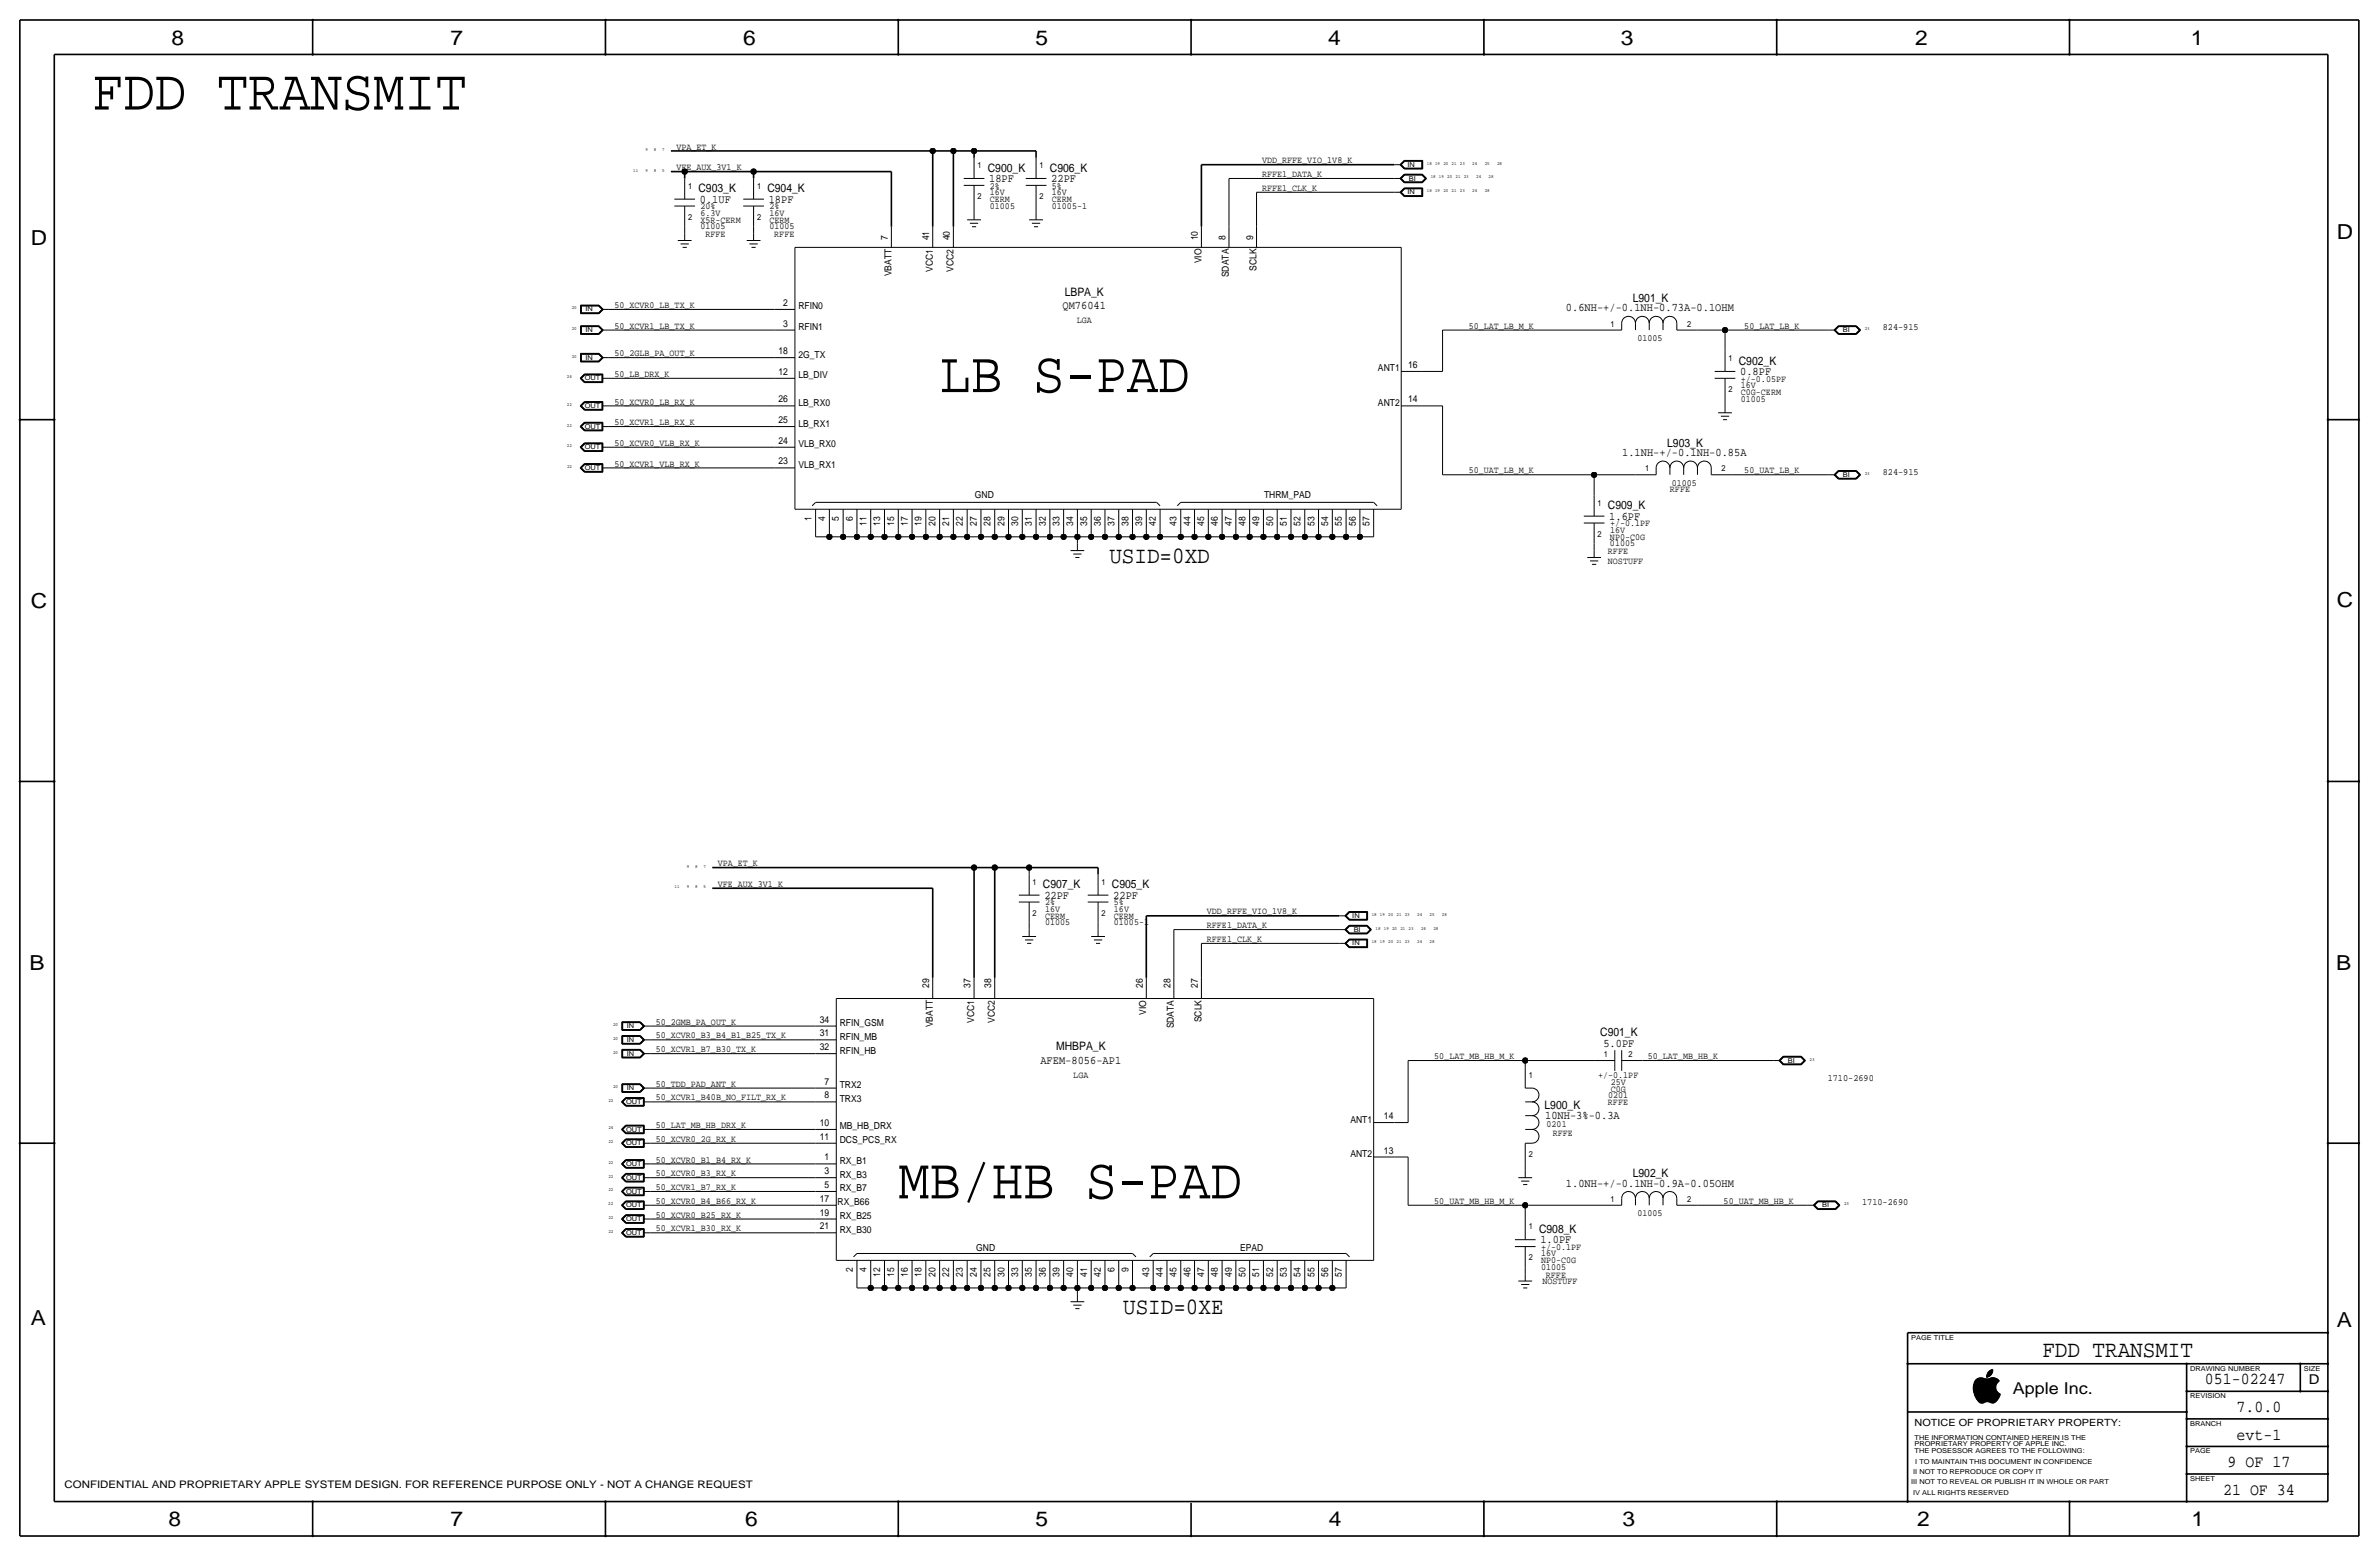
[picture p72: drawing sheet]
<svg xmlns="http://www.w3.org/2000/svg" width="877mm" height="574mm" viewBox="0 0 877 574" stroke-linecap="round" stroke-linejoin="round" font-family="sans-serif">
<defs><g id="words">
<g font-size="21.5">
<text x="34" y="40.4">FDD TRANSMIT</text>
<text x="346.4" y="144.5">LB S-PAD</text>
<text x="331.2" y="441.7">MB/HB S-PAD</text>
</g>
<g font-size="8.6">
<text x="409" y="207.4">USID=0XD</text>
<text x="414.1" y="484.2">USID=0XE</text>
<text x="753" y="500.1">FDD TRANSMIT</text>
</g>
<g font-size="7.6">
<text x="63.2" y="16.5">8</text>
<text x="166.1" y="16.5">7</text>
<text x="274" y="16.5">6</text>
<text x="381.7" y="16.5">5</text>
<text x="489.7" y="16.5">4</text>
<text x="597.6" y="16.5">3</text>
<text x="706.1" y="16.5">2</text>
<text x="807.7" y="16.5">1</text>
<text x="861.5" y="88.1">D</text>
<text x="11.4" y="90.4">D</text>
<text x="11.4" y="224.3">C</text>
<text x="861.5" y="223.8">C</text>
<text x="10.8" y="357.6">B</text>
<text x="861.3" y="357.4">B</text>
<text x="11.3" y="488.4">A</text>
<text x="861.5" y="489.2">A</text>
<text x="62.2" y="562.6">8</text>
<text x="166" y="562.6">7</text>
<text x="274.8" y="562.6">6</text>
<text x="381.7" y="562.6">5</text>
<text x="489.9" y="562.6">4</text>
<text x="598.1" y="562.6">3</text>
<text x="706.8" y="562.6">2</text>
<text x="807.9" y="562.6">1</text>
</g>
<g font-size="6.2">
<text x="812.9" y="510.3">051-02247</text>
<text x="824.6" y="520.4">7.0.0</text>
<text x="824.6" y="530.6">evt-1</text>
<text x="821.3" y="540.8">9 OF 17</text>
<text x="819.6" y="550.9">21 OF 34</text>
</g>
<text font-size="6" x="742.1" y="513.9">Apple Inc.</text>
<text font-size="5" x="851.2" y="510.3">D</text>
<g font-size="4.3">
<text x="364.2" y="63.2">C900_K</text>
<text x="387" y="63.2">C906_K</text>
<text x="257.5" y="70.9">C903_K</text>
<text x="282.9" y="70.9">C904_K</text>
<text x="364.7" y="67.1">18PF</text>
<text x="387.6" y="67.1">22PF</text>
<text x="258" y="74.7">0.1UF</text>
<text x="283.4" y="74.7">18PF</text>
<text x="392.5" y="109">LBPA_K</text>
<text x="601.9" y="111.3">L901_K</text>
<text x="391.7" y="114">QM76041</text>
<text x="577.3" y="114.8">0.6NH-+/-0.1NH-0.73A-0.1OHM</text>
<text x="641" y="134.4">C902_K</text>
<text x="641.6" y="138.2">0.8PF</text>
<text x="614.6" y="164.6">L903_K</text>
<text x="598" y="168.1">1.1NH-+/-0.1NH-0.85A</text>
<text x="592.8" y="187.7">C909_K</text>
<text x="593.3" y="191.5">1.6PF</text>
<text x="384.5" y="327.4">C907_K</text>
<text x="409.9" y="327.4">C905_K</text>
<text x="385" y="331.2">22PF</text>
<text x="410.4" y="331.2">22PF</text>
<text x="589.9" y="382">C901_K</text>
<text x="389.3" y="387.1">MHBPA_K</text>
<text x="591.1" y="385.8">5.0PF</text>
<text x="383.6" y="392.2">AFEM-8056-AP1</text>
<text x="569.4" y="408.7">L900_K</text>
<text x="569.7" y="412.5">10NH-3%-0.3A</text>
<text x="577.3" y="437.4">1.0NH-+/-0.1NH-0.9A-0.05OHM</text>
<text x="601.9" y="433.8">L902_K</text>
<text x="567.4" y="454.4">C908_K</text>
<text x="567.9" y="458.2">1.0PF</text>
</g>
<text font-size="3.8" x="23.8" y="548.4">CONFIDENTIAL AND PROPRIETARY APPLE SYSTEM DESIGN. FOR REFERENCE PURPOSE ONLY - NOT A CHANGE REQUEST</text>
<text font-size="3.7" x="705.8" y="525.5">NOTICE OF PROPRIETARY PROPERTY:</text>
<g font-size="3.5">
<text x="249.4" y="55.1">VPA_ET_K</text>
<text x="249.4" y="62.7">VFE_AUX_3V1_K</text>
<text x="465.3" y="65.3">RFFE1_DATA_K</text>
<text x="465.3" y="60.2">VDD_RFFE_VIO_1V8_K</text>
<text x="365" y="69.6">2%</text>
<text x="365" y="71.9">16V</text>
<text x="387.8" y="69.6">5%</text>
<text x="387.8" y="71.9">16V</text>
<text x="465.3" y="70.4">RFFE1_CLK_K</text>
<text x="258.3" y="77.2">20%</text>
<text x="283.7" y="77.2">2%</text>
<text x="365" y="74.4">CERM</text>
<text x="365" y="77">01005</text>
<text x="387.8" y="74.4">CERM</text>
<text x="387.8" y="77">01005-1</text>
<text x="258.3" y="82">X5R-CERM</text>
<text x="258.3" y="79.5">6.3V</text>
<text x="283.7" y="82">CERM</text>
<text x="283.7" y="79.5">16V</text>
<text x="258.3" y="84.6">01005</text>
<text x="260.1" y="87.4">RFFE</text>
<text x="283.7" y="84.6">01005</text>
<text x="285.5" y="87.4">RFFE</text>
<text x="327.4" y="88.6" transform="rotate(-90 327.4 88.6)">7</text>
<text x="342.6" y="88.6" transform="rotate(-90 342.6 88.6)">41</text>
<text x="350.2" y="88.6" transform="rotate(-90 350.2 88.6)">40</text>
<text x="441.7" y="88.6" transform="rotate(-90 441.7 88.6)">10</text>
<text x="451.8" y="88.6" transform="rotate(-90 451.8 88.6)">8</text>
<text x="462" y="88.6" transform="rotate(-90 462 88.6)">9</text>
<text x="328.6" y="101.9" transform="rotate(-90 328.6 101.9)">VBATT</text>
<text x="343.9" y="100.1" transform="rotate(-90 343.9 100.1)">VCC1</text>
<text x="351.5" y="100.1" transform="rotate(-90 351.5 100.1)">VCC2</text>
<text x="442.9" y="97.1" transform="rotate(-90 442.9 97.1)">VIO</text>
<text x="463.2" y="99.9" transform="rotate(-90 463.2 99.9)">SCLK</text>
<text x="453.1" y="102.2" transform="rotate(-90 453.1 102.2)">SDATA</text>
<text x="226.5" y="113.5">50_XCVR0_LB_TX_K</text>
<text x="288.8" y="112.8">2</text>
<text x="294.3" y="114">RFIN0</text>
<text x="397" y="119.1">LGA</text>
<text x="226.5" y="121.2">50_XCVR1_LB_TX_K</text>
<text x="288.8" y="120.4">3</text>
<text x="294.3" y="121.7">RFIN1</text>
<text x="541.5" y="121.2">50_LAT_LB_M_K</text>
<text x="603.7" y="125.7">01005</text>
<text x="643.1" y="121.2">50_LAT_LB_K</text>
<text x="694.1" y="121.6">824-915</text>
<text x="226.5" y="131.3">50_2GLB_PA_OUT_K</text>
<text x="287" y="130.6">18</text>
<text x="294.3" y="131.8">2G_TX</text>
<text x="508" y="136.9">ANT1</text>
<text x="519.1" y="135.6">16</text>
<text x="226.5" y="138.9">50_LB_DRX_K</text>
<text x="287" y="138.2">12</text>
<text x="294.3" y="139.4">LB_DIV</text>
<text x="641.8" y="140.7">+/-0.05PF</text>
<text x="641.8" y="143">16V</text>
<text x="226.5" y="149.1">50_XCVR0_LB_RX_K</text>
<text x="287" y="148.3">26</text>
<text x="294.3" y="149.6">LB_RX0</text>
<text x="508" y="149.6">ANT2</text>
<text x="519.1" y="148.3">14</text>
<text x="641.8" y="145.5">C0G-CERM</text>
<text x="641.8" y="148.1">01005</text>
<text x="287" y="156">25</text>
<text x="226.5" y="156.7">50_XCVR1_LB_RX_K</text>
<text x="294.3" y="157.2">LB_RX1</text>
<text x="226.5" y="164.3">50_XCVR0_VLB_RX_K</text>
<text x="287" y="163.6">24</text>
<text x="294.3" y="164.8">VLB_RX0</text>
<text x="226.5" y="172">50_XCVR1_VLB_RX_K</text>
<text x="287" y="171.2">23</text>
<text x="294.3" y="172.5">VLB_RX1</text>
<text x="541.5" y="174.5">50_UAT_LB_M_K</text>
<text x="616.4" y="179.1">01005</text>
<text x="643.1" y="174.5">50_UAT_LB_K</text>
<text x="694.1" y="174.9">824-915</text>
<text x="359.4" y="183.4">GND</text>
<text x="466" y="183.4">THRM_PAD</text>
<text x="615.7" y="181.4">RFFE</text>
<text x="299.1" y="192" transform="rotate(-90 299.1 192)">1</text>
<text x="304.2" y="192" transform="rotate(-90 304.2 192)">4</text>
<text x="309.3" y="192" transform="rotate(-90 309.3 192)">5</text>
<text x="314.4" y="192" transform="rotate(-90 314.4 192)">6</text>
<text x="319.5" y="193.8" transform="rotate(-90 319.5 193.8)">11</text>
<text x="324.5" y="193.8" transform="rotate(-90 324.5 193.8)">13</text>
<text x="329.6" y="193.8" transform="rotate(-90 329.6 193.8)">15</text>
<text x="334.7" y="193.8" transform="rotate(-90 334.7 193.8)">17</text>
<text x="339.8" y="193.8" transform="rotate(-90 339.8 193.8)">19</text>
<text x="344.9" y="193.8" transform="rotate(-90 344.9 193.8)">20</text>
<text x="349.9" y="193.8" transform="rotate(-90 349.9 193.8)">21</text>
<text x="355" y="193.8" transform="rotate(-90 355 193.8)">22</text>
<text x="360.1" y="193.8" transform="rotate(-90 360.1 193.8)">27</text>
<text x="365.2" y="193.8" transform="rotate(-90 365.2 193.8)">28</text>
<text x="370.3" y="193.8" transform="rotate(-90 370.3 193.8)">29</text>
<text x="375.3" y="193.8" transform="rotate(-90 375.3 193.8)">30</text>
<text x="380.4" y="193.8" transform="rotate(-90 380.4 193.8)">31</text>
<text x="385.5" y="193.8" transform="rotate(-90 385.5 193.8)">32</text>
<text x="390.6" y="193.8" transform="rotate(-90 390.6 193.8)">33</text>
<text x="395.7" y="193.8" transform="rotate(-90 395.7 193.8)">34</text>
<text x="400.8" y="193.8" transform="rotate(-90 400.8 193.8)">35</text>
<text x="405.8" y="193.8" transform="rotate(-90 405.8 193.8)">36</text>
<text x="410.9" y="193.8" transform="rotate(-90 410.9 193.8)">37</text>
<text x="416" y="193.8" transform="rotate(-90 416 193.8)">38</text>
<text x="421.1" y="193.8" transform="rotate(-90 421.1 193.8)">39</text>
<text x="426.2" y="193.8" transform="rotate(-90 426.2 193.8)">42</text>
<text x="433.8" y="193.7" transform="rotate(-90 433.8 193.7)">43</text>
<text x="438.8" y="193.7" transform="rotate(-90 438.8 193.7)">44</text>
<text x="443.9" y="193.7" transform="rotate(-90 443.9 193.7)">45</text>
<text x="449" y="193.7" transform="rotate(-90 449 193.7)">46</text>
<text x="454.1" y="193.7" transform="rotate(-90 454.1 193.7)">47</text>
<text x="459.2" y="193.7" transform="rotate(-90 459.2 193.7)">48</text>
<text x="464.2" y="193.7" transform="rotate(-90 464.2 193.7)">49</text>
<text x="469.3" y="193.7" transform="rotate(-90 469.3 193.7)">50</text>
<text x="474.4" y="193.7" transform="rotate(-90 474.4 193.7)">51</text>
<text x="479.5" y="193.7" transform="rotate(-90 479.5 193.7)">52</text>
<text x="484.6" y="193.7" transform="rotate(-90 484.6 193.7)">53</text>
<text x="489.7" y="193.7" transform="rotate(-90 489.7 193.7)">54</text>
<text x="494.7" y="193.7" transform="rotate(-90 494.7 193.7)">55</text>
<text x="499.8" y="193.7" transform="rotate(-90 499.8 193.7)">56</text>
<text x="504.9" y="193.7" transform="rotate(-90 504.9 193.7)">57</text>
<text x="593.6" y="194.1">+/-0.1PF</text>
<text x="593.6" y="196.3">16V</text>
<text x="593.6" y="198.9">NP0-C0G</text>
<text x="593.6" y="201.4">01005</text>
<text x="592.8" y="208">NOSTUFF</text>
<text x="592.8" y="204.2">RFFE</text>
<text x="264.6" y="319.3">VPA_ET_K</text>
<text x="264.6" y="326.9">VFE_AUX_3V1_K</text>
<text x="385.3" y="333.8">2%</text>
<text x="410.7" y="333.8">5%</text>
<text x="385.3" y="338.6">CERM</text>
<text x="385.3" y="341.1">01005</text>
<text x="385.3" y="336">16V</text>
<text x="410.7" y="338.6">CERM</text>
<text x="410.7" y="341.1">01005-1</text>
<text x="410.7" y="336">16V</text>
<text x="445" y="337.1">VDD_RFFE_VIO_1V8_K</text>
<text x="445" y="342.1">RFFE1_DATA_K</text>
<text x="445" y="347.2">RFFE1_CLK_K</text>
<text x="342.6" y="364.2" transform="rotate(-90 342.6 364.2)">29</text>
<text x="357.8" y="364.2" transform="rotate(-90 357.8 364.2)">37</text>
<text x="365.5" y="364.2" transform="rotate(-90 365.5 364.2)">38</text>
<text x="421.3" y="364.2" transform="rotate(-90 421.3 364.2)">26</text>
<text x="431.5" y="364.2" transform="rotate(-90 431.5 364.2)">28</text>
<text x="441.6" y="364.2" transform="rotate(-90 441.6 364.2)">27</text>
<text x="241.8" y="377.7">50_2GMB_PA_OUT_K</text>
<text x="302.3" y="376.9">34</text>
<text x="359.1" y="377" transform="rotate(-90 359.1 377)">VCC1</text>
<text x="366.7" y="377" transform="rotate(-90 366.7 377)">VCC2</text>
<text x="422.6" y="374" transform="rotate(-90 422.6 374)">VIO</text>
<text x="442.9" y="376.8" transform="rotate(-90 442.9 376.8)">SCLK</text>
<text x="241.8" y="382.8">50_XCVR0_B3_B4_B1_B25_TX_K</text>
<text x="302.3" y="382">31</text>
<text x="309.6" y="383.3">RFIN_MB</text>
<text x="309.6" y="378.2">RFIN_GSM</text>
<text x="343.9" y="378.7" transform="rotate(-90 343.9 378.7)">VBATT</text>
<text x="432.8" y="379.1" transform="rotate(-90 432.8 379.1)">SDATA</text>
<text x="241.8" y="387.9">50_XCVR1_B7_B30_TX_K</text>
<text x="302.3" y="387.1">32</text>
<text x="309.6" y="388.4">RFIN_HB</text>
<text x="528.8" y="390.4">50_LAT_MB_HB_M_K</text>
<text x="607.5" y="390.4">50_LAT_MB_HB_K</text>
<text x="241.8" y="400.6">50_TDD_PAD_ANT_K</text>
<text x="304" y="399.8">7</text>
<text x="309.6" y="401.1">TRX2</text>
<text x="395.7" y="397.3">LGA</text>
<text x="589.2" y="397.3">+/-0.1PF</text>
<text x="593.8" y="399.8">25V</text>
<text x="673.8" y="398.4">1710-2690</text>
<text x="241.8" y="405.6">50_XCVR1_B40B_NO_FILT_RX_K</text>
<text x="304" y="404.9">8</text>
<text x="309.6" y="406.1">TRX3</text>
<text x="592.8" y="407.4">RFFE</text>
<text x="592.9" y="404.9">0201</text>
<text x="593.8" y="402.3">C0G</text>
<text x="497.9" y="413.8">ANT1</text>
<text x="510.2" y="412.5">14</text>
<text x="241.8" y="415.8">50_LAT_MB_HB_DRX_K</text>
<text x="302.3" y="415">10</text>
<text x="309.6" y="416.3">MB_HB_DRX</text>
<text x="570.2" y="415.5">0201</text>
<text x="572.5" y="418.8">RFFE</text>
<text x="241.8" y="420.9">50_XCVR0_2G_RX_K</text>
<text x="302.3" y="420.1">11</text>
<text x="309.6" y="421.4">DCS_PCS_RX</text>
<text x="510.2" y="425.2">13</text>
<text x="241.8" y="428.5">50_XCVR0_B1_B4_RX_K</text>
<text x="304" y="427.7">1</text>
<text x="309.6" y="429">RX_B1</text>
<text x="497.9" y="426.5">ANT2</text>
<text x="241.8" y="433.6">50_XCVR0_B3_RX_K</text>
<text x="304" y="437.9">5</text>
<text x="304" y="432.8">3</text>
<text x="309.6" y="434.1">RX_B3</text>
<text x="241.8" y="443.7">50_XCVR0_B4_B66_RX_K</text>
<text x="241.8" y="438.7">50_XCVR1_B7_RX_K</text>
<text x="302.3" y="443">17</text>
<text x="309.6" y="439.2">RX_B7</text>
<text x="528.8" y="443.7">50_UAT_MB_HB_M_K</text>
<text x="635.5" y="443.7">50_UAT_MB_HB_K</text>
<text x="241.8" y="448.8">50_XCVR0_B25_RX_K</text>
<text x="302.3" y="448.1">19</text>
<text x="308.8" y="444.2">RX_B66</text>
<text x="309.6" y="449.3">RX_B25</text>
<text x="603.7" y="448.3">01005</text>
<text x="686.5" y="444.1">1710-2690</text>
<text x="241.8" y="453.9">50_XCVR1_B30_RX_K</text>
<text x="302.3" y="453.1">21</text>
<text x="309.6" y="454.4">RX_B30</text>
<text x="359.9" y="461">GND</text>
<text x="457.2" y="461.3">EPAD</text>
<text x="568.2" y="460.8">+/-0.1PF</text>
<text x="568.2" y="465.6">NP0-C0G</text>
<text x="568.2" y="463">16V</text>
<text x="314.4" y="468.9" transform="rotate(-90 314.4 468.9)">2</text>
<text x="319.5" y="468.9" transform="rotate(-90 319.5 468.9)">4</text>
<text x="324.5" y="470.6" transform="rotate(-90 324.5 470.6)">12</text>
<text x="329.6" y="470.6" transform="rotate(-90 329.6 470.6)">15</text>
<text x="334.7" y="470.6" transform="rotate(-90 334.7 470.6)">16</text>
<text x="339.8" y="470.6" transform="rotate(-90 339.8 470.6)">18</text>
<text x="344.9" y="470.6" transform="rotate(-90 344.9 470.6)">20</text>
<text x="349.9" y="470.6" transform="rotate(-90 349.9 470.6)">22</text>
<text x="355" y="470.6" transform="rotate(-90 355 470.6)">23</text>
<text x="360.1" y="470.6" transform="rotate(-90 360.1 470.6)">24</text>
<text x="365.2" y="470.6" transform="rotate(-90 365.2 470.6)">25</text>
<text x="370.3" y="470.6" transform="rotate(-90 370.3 470.6)">30</text>
<text x="375.4" y="470.6" transform="rotate(-90 375.4 470.6)">33</text>
<text x="380.4" y="470.6" transform="rotate(-90 380.4 470.6)">35</text>
<text x="385.5" y="470.6" transform="rotate(-90 385.5 470.6)">36</text>
<text x="390.6" y="470.6" transform="rotate(-90 390.6 470.6)">39</text>
<text x="395.7" y="470.6" transform="rotate(-90 395.7 470.6)">40</text>
<text x="400.8" y="470.6" transform="rotate(-90 400.8 470.6)">41</text>
<text x="405.8" y="470.6" transform="rotate(-90 405.8 470.6)">42</text>
<text x="410.9" y="468.9" transform="rotate(-90 410.9 468.9)">6</text>
<text x="416" y="468.9" transform="rotate(-90 416 468.9)">9</text>
<text x="423.6" y="470.6" transform="rotate(-90 423.6 470.6)">43</text>
<text x="428.7" y="470.6" transform="rotate(-90 428.7 470.6)">44</text>
<text x="433.8" y="470.6" transform="rotate(-90 433.8 470.6)">45</text>
<text x="438.8" y="470.6" transform="rotate(-90 438.8 470.6)">46</text>
<text x="443.9" y="470.6" transform="rotate(-90 443.9 470.6)">47</text>
<text x="449" y="470.6" transform="rotate(-90 449 470.6)">48</text>
<text x="454.1" y="470.6" transform="rotate(-90 454.1 470.6)">49</text>
<text x="459.2" y="470.6" transform="rotate(-90 459.2 470.6)">50</text>
<text x="464.3" y="470.6" transform="rotate(-90 464.3 470.6)">51</text>
<text x="469.3" y="470.6" transform="rotate(-90 469.3 470.6)">52</text>
<text x="474.4" y="470.6" transform="rotate(-90 474.4 470.6)">53</text>
<text x="479.5" y="470.6" transform="rotate(-90 479.5 470.6)">54</text>
<text x="484.6" y="470.6" transform="rotate(-90 484.6 470.6)">55</text>
<text x="489.7" y="470.6" transform="rotate(-90 489.7 470.6)">56</text>
<text x="494.7" y="470.6" transform="rotate(-90 494.7 470.6)">57</text>
<text x="568.2" y="468.1">01005</text>
<text x="568.7" y="473.5">NOSTUFF</text>
<text x="569.9" y="470.9">RFFE</text>
</g>
<g font-size="3.1">
<text x="360.4" y="62">1</text>
<text x="383.2" y="62">1</text>
<text x="253.7" y="69.6">1</text>
<text x="279.1" y="69.6">1</text>
<text x="360.4" y="73.4">2</text>
<text x="383.2" y="73.4">2</text>
<text x="253.7" y="81">2</text>
<text x="279.1" y="81">2</text>
<text x="593.8" y="120.4">1</text>
<text x="622" y="120.4">2</text>
<text x="637.2" y="133.1">1</text>
<text x="637.2" y="144.5">2</text>
<text x="606.5" y="173.7">1</text>
<text x="634.7" y="173.7">2</text>
<text x="589" y="186.4">1</text>
<text x="589" y="197.9">2</text>
<text x="380.7" y="326.1">1</text>
<text x="406.1" y="326.1">1</text>
<text x="380.7" y="337.6">2</text>
<text x="406.1" y="337.6">2</text>
<text x="591.3" y="389.6">1</text>
<text x="600.4" y="389.6">2</text>
<text x="563.6" y="397.3">1</text>
<text x="563.6" y="426.5">2</text>
<text x="593.8" y="443">1</text>
<text x="622" y="443">2</text>
<text x="563.6" y="453.1">1</text>
<text x="563.6" y="464.6">2</text>
</g>
<g font-size="2.5">
<text x="518.9" y="61.5">IN</text>
<text x="518.9" y="71.6">IN</text>
<text x="519.4" y="66.5">BI</text>
<text x="215.8" y="114.8">IN</text>
<text x="215.8" y="122.4">IN</text>
<text x="679.4" y="122.4">BI</text>
<text x="215.8" y="132.6">IN</text>
<text x="215.6" y="140.2">OUT</text>
<text x="215.6" y="150.4">OUT</text>
<text x="215.6" y="158">OUT</text>
<text x="215.6" y="165.6">OUT</text>
<text x="215.6" y="173.2">OUT</text>
<text x="679.4" y="175.8">BI</text>
<text x="498.6" y="338.3">IN</text>
<text x="499.1" y="343.4">BI</text>
<text x="498.6" y="348.5">IN</text>
<text x="231.1" y="379">IN</text>
<text x="231.1" y="389.1">IN</text>
<text x="231.1" y="384">IN</text>
<text x="659.1" y="391.7">BI</text>
<text x="231.1" y="401.8">IN</text>
<text x="230.8" y="406.9">OUT</text>
<text x="230.8" y="417.1">OUT</text>
<text x="230.8" y="422.1">OUT</text>
<text x="230.8" y="429.8">OUT</text>
<text x="230.8" y="434.8">OUT</text>
<text x="230.8" y="439.9">OUT</text>
<text x="230.8" y="445">OUT</text>
<text x="671.8" y="445">BI</text>
<text x="230.8" y="450.1">OUT</text>
<text x="230.8" y="455.2">OUT</text>
<text x="704.5" y="493.8">PAGE TITLE</text>
<text x="807.4" y="505.2">DRAWING NUMBER</text>
<text x="849.3" y="505.2">SIZE</text>
<text x="807.4" y="515.4">REVISION</text>
<text x="807.4" y="525.5">BRANCH</text>
<text x="705.8" y="533.1">PROPRIETARY PROPERTY OF APPLE INC.</text>
<text x="705.8" y="530.6">THE INFORMATION CONTAINED HEREIN IS THE</text>
<text x="705.8" y="535.7">THE POSESSOR AGREES TO THE FOLLOWING:</text>
<text x="706.1" y="539.5">I TO MAINTAIN THIS DOCUMENT IN CONFIDENCE</text>
<text x="807.4" y="535.7">PAGE</text>
<text x="705.3" y="543.3">II NOT TO REPRODUCE OR COPY IT</text>
<text x="807.4" y="545.8">SHEET</text>
<text x="704.5" y="547.1">III NOT TO REVEAL OR PUBLISH IT IN WHOLE OR PART</text>
<text x="705.3" y="550.9">IV ALL RIGHTS RESERVED</text>
</g>
<g font-size="1.7">
<text x="238" y="55.6">9</text>
<text x="241" y="55.6">8</text>
<text x="244.1" y="55.6">7</text>
<text x="233.4" y="63.2">11</text>
<text x="238" y="63.2">9</text>
<text x="241" y="63.2">8</text>
<text x="244.1" y="63.2">5</text>
<text x="526" y="60.7">18 19 20 21 23</text>
<text x="527.5" y="65.8">18 19 20 21 23</text>
<text x="542.8" y="60.7">24</text>
<text x="544.2" y="65.8">24</text>
<text x="547.4" y="60.7">25</text>
<text x="548.8" y="65.8">28</text>
<text x="551.9" y="60.7">28</text>
<text x="526" y="70.9">18 19 20 21 23</text>
<text x="542.8" y="70.9">24</text>
<text x="547.4" y="70.9">28</text>
<text x="210.8" y="114">20</text>
<text x="210.8" y="121.7">20</text>
<text x="687.5" y="121.7">23</text>
<text x="210.8" y="131.8">20</text>
<text x="209" y="139.4">24</text>
<text x="209" y="149.6">22</text>
<text x="209" y="157.2">22</text>
<text x="209" y="164.8">22</text>
<text x="209" y="172.5">22</text>
<text x="687.5" y="175">23</text>
<text x="253.2" y="319.8">9</text>
<text x="256.3" y="319.8">8</text>
<text x="259.3" y="319.8">7</text>
<text x="248.7" y="327.4">11</text>
<text x="253.2" y="327.4">9</text>
<text x="256.3" y="327.4">8</text>
<text x="259.3" y="327.4">5</text>
<text x="505.7" y="337.6">18 19 20 21 23</text>
<text x="522.5" y="337.6">24</text>
<text x="527" y="337.6">25</text>
<text x="531.6" y="337.6">28</text>
<text x="505.7" y="347.7">18 19 20 21 23</text>
<text x="507.1" y="342.6">18 19 20 21 23</text>
<text x="522.5" y="347.7">24</text>
<text x="523.9" y="342.6">24</text>
<text x="527" y="347.7">28</text>
<text x="528.5" y="342.6">28</text>
<text x="226" y="378.2">20</text>
<text x="226" y="383.3">20</text>
<text x="226" y="388.4">20</text>
<text x="667.1" y="390.9">23</text>
<text x="226" y="401.1">20</text>
<text x="224.3" y="406.1">22</text>
<text x="224.3" y="416.3">24</text>
<text x="224.3" y="421.4">22</text>
<text x="224.3" y="429">22</text>
<text x="224.3" y="434.1">22</text>
<text x="224.3" y="439.2">22</text>
<text x="224.3" y="444.2">22</text>
<text x="224.3" y="449.3">22</text>
<text x="679.8" y="444.2">23</text>
<text x="224.3" y="454.4">22</text>
</g>
</g></defs>
<g fill="none" stroke="#000" stroke-width=".37">
<path d="M359.1 58.2v7.6zM382 58.2v7.6zM517.7 59.1h6.8zM517.8 59.2h6.6zM517.8 59.3h6.5zM517.9 59.4h6.3zM524.2 59.4v2.6zM524.3 59.3v2.8zM524.4 59.2v3zM524.5 59.1v3.2zM248.6 75.9h7.6zM248.6 73.4h7.6z"/>
<path d="M252.4 65.8v7.6zM252.4 75.9v7.7zM274 75.9h7.6zM274 73.4h7.6zM277.8 65.8v7.6zM277.8 75.9v7.7zM355.3 68.3h7.6zM355.3 65.8h7.6zM359.1 75.9v2.6zM359.1 78.5v2.5zM359.1 68.3v7.6zM378.2 68.3h7.6z"/>
<path d="M378.2 65.8h7.6zM382 75.9v2.6zM382 78.5v2.5zM382 68.3v7.6zM453.1 65.8h60.9zM453.1 65.8v17.8zM463.2 70.9h50.8zM463.2 70.9v12.7zM514 60.7h2.6zM514 65.8h2.6zM514 70.9h2.6zM516.1 60.7l1.6 1.6z"/>
<path d="M516.1 65.8l1.6 1.6zM516.1 70.9l1.6 1.5zM516.1 60.7l1.6-1.6zM516.1 65.8l1.6-1.6zM516.1 70.9l1.6-1.6zM516.3 60.7l1.5 1.5zM516.3 65.8l1.5 1.5zM516.3 70.9l1.5 1.4zM516.3 60.7l1.5-1.5zM516.3 65.8l1.5-1.5zM516.3 70.9l1.5-1.5zM516.4 60.7l1.4 1.4z"/>
<path d="M516.4 65.8l1.4 1.4zM516.4 70.9l1.4 1.3zM516.4 60.7l1.4-1.4zM516.4 65.8l1.4-1.4zM516.6 60.7l1.3 1.3zM516.6 65.8l1.3 1.3zM516.6 70.9l1.3 1.2zM516.6 60.7l1.3-1.3zM516.6 65.8l1.3-1.3zM516.6 70.9l1.3-1.3zM517.7 67.4h6.7zM517.7 69.3h6.8z"/>
<path d="M517.7 64.2h6.7zM517.7 62.3h6.8zM517.7 72.4h6.8zM517.8 67.3h6.5zM517.8 69.4h6.6zM517.8 62.2h6.6zM517.8 72.3h6.6zM517.8 64.3h6.5zM517.8 64.4h6.5zM517.8 67.2h6.5zM517.8 69.5h6.5zM517.8 62.1h6.5z"/>
<path d="M517.8 72.2h6.5zM517.8 69.5l-1.4 1.4zM517.9 62h6.3zM517.9 67.1h6.3zM517.9 64.5h6.3zM517.9 69.6h6.3zM517.9 72.1h6.3zM524.2 64.5l1.3 1.3zM524.2 67.1l1.3-1.3zM524.2 69.6v2.5zM524.3 67.2l1.3-1.4zM524.3 64.4l1.3 1.4z"/>
<path d="M524.3 67.3l1.5-1.5zM524.3 69.5v2.7zM524.3 64.3l1.5 1.5zM524.4 64.2l1.5 1.6zM524.4 67.4l1.5-1.6zM524.4 69.4v2.9zM524.5 69.3v3.1zM249.9 88.6h5.1zM250.9 89.9h3zM251.7 91.2h1.5zM252.4 83.6v2.5zM252.4 86.1v2.5z"/>
<path d="M275.3 88.6h5.1zM276.3 89.9h3zM277.1 91.2h1.5zM277.8 83.6v2.5zM277.8 86.1v2.5zM293.1 91.2v96.5zM293.1 91.2h223.5zM328.6 83.6v7.6zM343.9 83.6v7.6zM351.5 83.6v7.6zM356.6 81h5zM357.6 82.3h3z"/>
<path d="M358.3 83.6h1.6zM379.4 81h5.1zM380.4 82.3h3.1zM381.2 83.6h1.5zM442.9 83.6v7.6zM453.1 83.6v7.6zM463.2 83.6v7.6zM516.6 91.2v96.5zM214 112.5v3.1zM214 115.6h6.8zM214 112.5h6.8zM214.1 112.6h6.7z"/>
<path d="M214.1 112.6v2.9zM214.1 115.5h6.7zM214.2 112.7v2.7zM214.2 115.4h6.5zM214.2 112.7h6.5zM214.3 112.8h6.4zM214.3 112.8v2.5zM214.3 115.3h6.4zM220.7 112.8l1.2 1.2zM220.7 115.3l1.2-1.3zM220.7 115.4l1.4-1.4zM220.7 112.7l1.4 1.3z"/>
<path d="M220.8 115.5l1.4-1.5zM220.8 112.6l1.4 1.4zM220.8 112.5l1.6 1.5zM220.8 115.6l1.6-1.6zM221.9 114h2.6zM224.5 114h60.9zM285.4 114h7.7zM597.9 119.1v2.6zM597.9 119.1a2.54 2.54 0 0 1 2.5-2.5 2.54 2.54 0 0 1 2.5 2.5 2.54 2.54 0 0 1 2.6-2.5 2.54 2.54 0 0 1 2.5 2.5 2.54 2.54 0 0 1 2.6-2.5 2.54 2.54 0 0 1 2.5 2.5 2.54 2.54 0 0 1 2.5-2.5 2.54 2.54 0 0 1 2.6 2.5M602.9 119.1v2.6zM608 119.1v2.6zM613.1 119.1v2.6z"/>
<path d="M618.2 119.1v2.6zM213.9 139.4l1.5 1.6zM213.9 139.4l1.5-1.5zM214 120.1v3.1zM214 123.2h6.8zM214 130.3v3.1zM214 133.4h6.8zM214 139.4l1.5-1.4zM214 120.1h6.8zM214 130.3h6.8zM214 139.4l1.5 1.5zM214.1 120.2h6.7z"/>
<path d="M214.1 130.4h6.7zM214.1 120.2v2.9zM214.1 123.1h6.7zM214.1 130.4v2.9zM214.1 133.3h6.7zM214.2 139.4l1.3-1.3zM214.2 139.4l1.3 1.4zM214.2 120.3v2.7zM214.2 123h6.5zM214.2 130.5v2.7zM214.2 133.2h6.5zM214.2 120.3h6.5z"/>
<path d="M214.2 130.5h6.5zM214.3 139.4l1.3 1.3zM214.3 120.4h6.4zM214.3 120.4v2.5zM214.3 122.9h6.4zM214.3 130.6h6.4zM214.3 130.6v2.5zM214.3 133.1h6.4zM214.3 139.4l1.3-1.2zM215.4 137.9h6.8zM215.5 138h6.6zM215.5 138.1h6.5z"/>
<path d="M215.6 138.2h6.3zM220.7 120.4l1.2 1.3zM220.7 130.6l1.2 1.2zM220.7 122.9l1.2-1.2zM220.7 133.1l1.2-1.3zM220.7 123l1.4-1.3zM220.7 133.2l1.4-1.4zM220.7 120.3l1.4 1.4zM220.7 130.5l1.4 1.3zM220.8 123.1l1.4-1.4zM220.8 133.3l1.4-1.5zM220.8 120.2l1.4 1.5z"/>
<path d="M220.8 130.4l1.4 1.4zM220.8 120.1l1.6 1.6zM220.8 130.3l1.6 1.5zM220.8 123.2l1.6-1.5zM220.8 133.4l1.6-1.6zM221.9 138.2v2.5zM221.9 121.7h2.6zM221.9 131.8h2.6zM221.9 139.4h2.6zM222 138.1v2.7zM222.1 138v2.9zM222.2 137.9v3.1z"/>
<path d="M224.5 139.4h60.9zM224.5 131.8h60.9zM224.5 121.7h60.9zM285.4 121.7h7.7zM285.4 131.8h7.7zM285.4 139.4h7.7zM516.6 136.9h7.6zM524.2 136.9h7.6zM531.8 121.7h58.4zM531.8 121.7v15.2zM590.2 121.7h7.7zM618.2 121.7h7.6z"/>
<path d="M625.8 121.7h10.2zM632.2 139.4h7.6zM632.2 136.9h7.6zM636 121.7h38.1zM636 121.7v7.6zM636 129.3v7.6zM636 139.4v7.7zM674.1 121.7h2.5zM676.1 121.7l1.6 1.5zM676.1 121.7l1.6-1.6zM676.3 121.7l1.5-1.5zM676.3 121.7l1.5 1.4z"/>
<path d="M676.5 121.7l1.3 1.3zM676.5 121.7l1.3-1.4zM676.6 121.7l1.3 1.2zM676.6 121.7l1.3-1.3zM677.7 123.2h6.7zM677.7 120.1h6.7zM677.8 120.2h6.5zM677.8 123.1h6.5zM677.8 123h6.5zM677.8 120.3h6.5zM677.9 122.9h6.3zM677.9 120.4h6.3z"/>
<path d="M684.2 120.4l1.3 1.3zM684.2 122.9l1.3-1.2zM684.3 120.3l1.3 1.4zM684.3 123l1.3-1.3zM684.3 123.1l1.5-1.4zM684.3 120.2l1.5 1.5zM684.4 120.1l1.6 1.6zM684.4 123.2l1.6-1.5zM213.9 157.2l1.5 1.6zM213.9 149.6l1.5 1.6zM213.9 157.2l1.5-1.5zM213.9 149.6l1.5-1.6z"/>
<path d="M214 157.2l1.5-1.4zM214 149.6l1.5-1.5zM214 157.2l1.5 1.5zM214 149.6l1.5 1.5zM214.2 157.2l1.3-1.3zM214.2 149.6l1.3-1.4zM214.2 157.2l1.3 1.4zM214.2 149.6l1.3 1.4zM214.3 157.2l1.3 1.3zM214.3 149.6l1.3 1.3zM214.3 157.2l1.3-1.2zM214.3 149.6l1.3-1.3z"/>
<path d="M215.4 155.7h6.8zM215.4 148h6.8zM215.4 141h6.8zM215.4 158.8h6.8zM215.4 151.2h6.8zM215.5 140.9h6.6zM215.5 158.7h6.6zM215.5 151.1h6.6zM215.5 155.8h6.6zM215.5 148.1h6.6zM215.5 155.9h6.5zM215.5 148.2h6.5z"/>
<path d="M215.5 140.8h6.5zM215.5 158.6h6.5zM215.5 151h6.5zM215.6 140.7h6.3zM215.6 156h6.3zM215.6 158.5h6.3zM215.6 148.3h6.3zM215.6 150.9h6.3zM221.9 156v2.5zM221.9 148.3v2.6zM221.9 157.2h2.6zM221.9 149.6h2.6z"/>
<path d="M222 155.9v2.7zM222 148.2v2.8zM222.1 155.8v2.9zM222.1 148.1v3zM222.2 155.7v3.1zM222.2 148v3.2zM224.5 157.2h60.9zM224.5 149.6h60.9zM285.4 149.6h7.7zM285.4 157.2h7.7zM516.6 149.6h7.6zM524.2 149.6h7.6z"/>
<path d="M531.8 149.6v25.4zM633.4 152.1h5.1zM634.4 153.4h3.1zM635.2 154.7h1.5zM636 147.1v2.5zM636 149.6v2.5zM213.9 164.8l1.5 1.6zM213.9 172.5l1.5 1.5zM213.9 164.8l1.5-1.5zM213.9 172.5l1.5-1.6zM214 164.8l1.5-1.4zM214 172.5l1.5-1.5z"/>
<path d="M214 164.8l1.5 1.5zM214 172.5l1.5 1.4zM214.2 164.8l1.3-1.3zM214.2 172.5l1.3-1.4zM214.2 164.8l1.3 1.4zM214.2 172.5l1.3 1.3zM214.3 164.8l1.3 1.3zM214.3 172.5l1.3 1.2zM214.3 164.8l1.3-1.2zM214.3 172.5l1.3-1.3zM215.4 163.3h6.8zM215.4 170.9h6.8z"/>
<path d="M215.4 166.4h6.8zM215.4 174h6.8zM215.5 166.3h6.6zM215.5 173.9h6.6zM215.5 163.4h6.6zM215.5 171h6.6zM215.5 163.5h6.5zM215.5 171.1h6.5zM215.5 166.2h6.5zM215.5 173.8h6.5zM215.6 163.6h6.3zM215.6 166.1h6.3z"/>
<path d="M215.6 171.2h6.3zM215.6 173.7h6.3zM221.9 163.6v2.5zM221.9 171.2v2.5zM221.9 164.8h2.6zM221.9 172.5h2.6zM222 163.5v2.7zM222 171.1v2.7zM222.1 163.4v2.9zM222.1 171v2.9zM222.2 163.3v3.1zM222.2 170.9v3.1z"/>
<path d="M224.5 172.5h60.9zM224.5 164.8h60.9zM285.4 164.8h7.7zM285.4 172.5h7.7zM531.8 175h55.9zM587.7 175v7.6zM587.7 175h15.2zM602.9 175h7.7zM610.6 172.5v2.5zM610.6 172.5a2.54 2.54 0 0 1 2.5-2.6 2.54 2.54 0 0 1 2.5 2.6 2.54 2.54 0 0 1 2.6-2.6 2.54 2.54 0 0 1 2.5 2.6 2.54 2.54 0 0 1 2.6-2.6 2.54 2.54 0 0 1 2.5 2.6 2.54 2.54 0 0 1 2.5-2.6 2.54 2.54 0 0 1 2.6 2.6M615.6 172.5v2.5zM620.7 172.5v2.5z"/>
<path d="M625.8 172.5v2.5zM630.9 175h7.6zM630.9 172.5v2.5zM638.5 175h35.6zM674.1 175h2.5zM676.1 175l1.6 1.6zM676.3 175l1.5-1.5zM676.3 175l1.5 1.5zM676.5 175l1.3 1.4zM676.5 175l1.3-1.4zM676.6 175l1.3 1.3zM676.6 175l1.3-1.3z"/>
<path d="M677.7 176.6h6.7zM677.7 173.4l-1.6 1.6zM677.7 173.4h6.7zM677.8 173.5h6.5zM677.8 176.5h6.5zM677.8 176.4h6.5zM677.8 173.6h6.5zM677.9 176.3h6.3zM677.9 173.7h6.3zM684.2 173.7l1.3 1.3zM684.2 176.3l1.3-1.3zM684.3 173.6l1.3 1.4z"/>
<path d="M684.3 176.5l1.5-1.5zM684.3 173.5l1.5 1.5zM684.4 173.4l1.6 1.6zM685.6 175l-1.3 1.4zM686 175l-1.6 1.6zM293.1 187.7h223.5zM300.7 195.3v2.6zM300.7 197.9h5.1zM300.7 185.2h125.7zM300.7 187.7v7.6zM300.7 185.2l-1.3 1.2zM305.8 197.9h5z"/>
<path d="M305.8 195.3v2.6zM305.8 187.7v7.6zM310.8 197.9h5.1zM310.8 195.3v2.6zM310.8 187.7v7.6zM315.9 197.9h5.1zM315.9 195.3v2.6zM315.9 187.7v7.6zM321 195.3v2.6zM321 197.9h5.1zM321 187.7v7.6zM326.1 197.9h5.1z"/>
<path d="M326.1 195.3v2.6zM326.1 187.7v7.6zM331.2 197.9h5zM331.2 195.3v2.6zM331.2 187.7v7.6zM336.2 197.9h5.1zM336.2 195.3v2.6zM336.2 187.7v7.6zM341.3 197.9h5.1zM341.3 195.3v2.6zM341.3 187.7v7.6zM346.4 195.3v2.6z"/>
<path d="M346.4 187.7v7.6zM346.4 197.9h5.1zM351.5 195.3v2.6zM351.5 187.7v7.6zM351.5 197.9h5.1zM356.6 197.9h5zM356.6 195.3v2.6zM356.6 187.7v7.6zM361.6 195.3v2.6zM361.6 187.7v7.6zM361.6 197.9h5.1zM366.7 195.3v2.6z"/>
<path d="M366.7 187.7v7.6zM366.7 197.9h5.1zM371.8 195.3v2.6zM371.8 187.7v7.6zM371.8 197.9h5.1zM376.9 197.9h5.1zM376.9 195.3v2.6zM376.9 187.7v7.6zM382 195.3v2.6zM382 187.7v7.6zM382 197.9h5zM387 195.3v2.6z"/>
<path d="M387 187.7v7.6zM387 197.9h5.1zM392.1 195.3v2.6zM392.1 187.7v7.6zM392.1 197.9h5.1zM397.2 197.9h5.1zM397.2 195.3v2.6zM397.2 197.9v2.5zM397.2 187.7v7.6zM402.3 197.9h5.1zM402.3 195.3v2.6zM402.3 187.7v7.6z"/>
<path d="M407.4 197.9h5zM407.4 195.3v2.6zM407.4 187.7v7.6zM412.4 195.3v2.6zM412.4 197.9h5.1zM412.4 187.7v7.6zM417.5 195.3v2.6zM417.5 187.7v7.6zM417.5 197.9h5.1zM422.6 197.9h5.1zM422.6 195.3v2.6zM422.6 187.7v7.6z"/>
<path d="M426.4 185.2l1.3 1.2zM427.7 197.9h7.6zM427.7 195.3v2.6zM427.7 187.7v7.6zM435.3 197.9h5.1zM435.3 195.3v2.6zM435.3 185.2h71.1zM435.3 187.7v7.6zM435.3 185.2l-1.3 1.2zM440.4 197.9h5.1zM440.4 195.3v2.6zM440.4 187.7v7.6z"/>
<path d="M445.5 195.3v2.6zM445.5 197.9h5zM445.5 187.7v7.6zM450.5 197.9h5.1zM450.5 195.3v2.6zM450.5 187.7v7.6zM455.6 197.9h5.1zM455.6 195.3v2.6zM455.6 187.7v7.6zM460.7 197.9h5.1zM460.7 195.3v2.6zM460.7 187.7v7.6z"/>
<path d="M465.8 197.9h5.1zM465.8 195.3v2.6zM465.8 187.7v7.6zM470.9 195.3v2.6zM470.9 197.9h5zM470.9 187.7v7.6zM475.9 197.9h5.1zM475.9 195.3v2.6zM475.9 187.7v7.6zM481 197.9h5.1zM481 195.3v2.6zM481 187.7v7.6z"/>
<path d="M486.1 197.9h5.1zM486.1 195.3v2.6zM486.1 187.7v7.6zM491.2 195.3v2.6zM491.2 197.9h5.1zM491.2 187.7v7.6zM496.3 197.9h5zM496.3 195.3v2.6zM496.3 187.7v7.6zM501.3 195.3v2.6zM501.3 187.7v7.6zM501.3 197.9h5.1z"/>
<path d="M506.4 195.3v2.6zM506.4 185.2l1.3 1.2zM506.4 187.7v7.6zM583.9 192.8h7.6zM583.9 190.2h7.6zM587.7 182.6v7.6zM587.7 192.8v7.6zM394.7 202.9h5zM395.7 204.2h3zM396.4 205.5h1.6zM397.2 200.4v2.5zM585.2 205.5h5z"/>
<path d="M586.2 206.8h3zM586.9 208h1.6zM587.7 200.4v2.5zM587.7 202.9v2.6zM379.4 319.8v2.5zM375.6 329.9h7.6zM375.6 332.5h7.6zM379.4 322.3v7.6zM379.4 332.5v7.6zM401 329.9h7.6zM401 332.5h7.6zM404.8 322.3v7.6z"/>
<path d="M404.8 332.5v7.6zM493.7 337.6h2.6zM495.8 337.6l1.6-1.6zM495.8 337.6l1.6 1.5zM496 337.6l1.4-1.5zM496 337.6l1.4 1.4zM496.1 337.6l1.4-1.4zM496.1 337.6l1.4 1.3zM496.3 337.6l1.2-1.3zM496.3 337.6l1.2 1.2zM497.4 339.1h6.8zM497.4 336h6.8z"/>
<path d="M497.4 336.1h6.7zM497.4 339h6.7zM497.5 336.2h6.5zM497.5 338.9h6.5zM497.5 336.3h6.4zM497.5 338.8h6.4zM503.9 336.3v2.5zM504 336.2v2.7zM504.1 336.1v2.9zM504.2 336v3.1zM376.9 345.2h5.1zM377.9 346.5h3z"/>
<path d="M378.7 347.7h1.5zM379.4 340.1v2.5zM379.4 342.6v2.6zM402.3 345.2h5.1zM403.3 346.5h3zM404.1 347.7h1.5zM404.8 340.1v2.5zM404.8 342.6v2.6zM432.8 342.6v17.8zM432.8 342.6h60.9zM442.9 347.7h50.8zM442.9 347.7v12.7z"/>
<path d="M493.7 342.6h2.6zM493.7 347.7h2.6zM495.8 342.6l1.6-1.5zM495.8 347.7l1.6-1.5zM495.8 342.6l1.6 1.6zM495.8 347.7l1.6 1.6zM496 342.6l1.4-1.4zM496 347.7l1.4-1.4zM496 342.6l1.4 1.5zM496 347.7l1.4 1.5zM496.1 342.6l1.4-1.3zM496.1 347.7l1.4-1.3z"/>
<path d="M496.1 342.6l1.4 1.4zM496.1 347.7l1.4 1.4zM496.3 342.6l1.2-1.2zM496.3 347.7l1.2-1.2zM496.3 342.6l1.2 1.3zM496.3 347.7l1.2 1.3zM497.4 341.1h6.6zM497.4 349.3h6.8zM497.4 344.2h6.6zM497.4 346.2h6.8zM497.4 344.1h6.6zM497.4 346.3h6.7z"/>
<path d="M497.4 349.2h6.7zM497.4 341.2h6.6zM497.5 341.3h6.4zM497.5 344h6.4zM497.5 346.4h6.5zM497.5 349.1h6.5zM497.5 343.9h6.4zM497.5 341.4h6.4zM497.5 346.5h6.4zM497.5 349h6.4zM503.9 341.4l1.3 1.2zM503.9 343.9l1.3-1.3z"/>
<path d="M503.9 346.5v2.5zM503.9 344l1.4-1.4zM503.9 341.3l1.4 1.3zM504 344.1l1.5-1.5zM504 346.4v2.7zM504 341.2l1.5 1.4zM504 344.2l1.6-1.6zM504 341.1l1.6 1.5zM504.1 346.3v2.9zM504.2 346.2v3.1zM229.3 376.6v3.2zM229.3 379.8h6.8z"/>
<path d="M229.3 376.6h6.8zM229.4 376.7v3zM229.4 379.7h6.6zM229.4 376.7h6.6zM229.5 376.8v2.8zM229.5 379.6h6.5zM229.5 376.8h6.5zM229.6 376.9h6.3zM229.6 376.9v2.6zM229.6 379.5h6.3zM235.9 376.9l1.3 1.3zM235.9 379.5l1.3-1.3z"/>
<path d="M236 379.6l1.3-1.4zM236 376.8l1.3 1.4zM236 379.7l1.5-1.5zM236 376.7l1.5 1.5zM236.1 376.6l1.5 1.6zM236.1 379.8l1.5-1.6zM237.2 378.2h2.5zM239.7 378.2h61zM300.7 378.2h7.6zM308.3 368v96.6zM308.3 368h198.1zM343.9 360.4v7.6z"/>
<path d="M359.1 360.4v7.6zM366.7 360.4v7.6zM422.6 360.4v7.6zM432.8 360.4v7.6zM442.9 360.4v7.6zM506.4 368v96.6zM229.3 386.8v3.1zM229.3 389.9h6.8zM229.3 399.5v3.1zM229.3 381.7v3.2zM229.3 384.9h6.8zM229.3 386.8h6.8z"/>
<path d="M229.3 399.5h6.8zM229.3 381.7h6.8zM229.4 386.9v2.9zM229.4 389.8h6.6zM229.4 399.6v2.9zM229.4 381.8v3zM229.4 384.8h6.6zM229.4 386.9h6.6zM229.4 399.6h6.6zM229.4 381.8h6.6zM229.5 387v2.7zM229.5 389.7h6.5z"/>
<path d="M229.5 399.7v2.7zM229.5 381.9v2.8zM229.5 384.7h6.5zM229.5 387h6.5zM229.5 399.7h6.5zM229.5 381.9h6.5zM229.6 387.1h6.3zM229.6 387.1v2.5zM229.6 389.6h6.3zM229.6 399.8h6.3zM229.6 399.8v2.5zM229.6 382h6.3z"/>
<path d="M229.6 382v2.6zM229.6 384.6h6.3zM235.9 387.1l1.3 1.3zM235.9 399.8l1.3 1.3zM235.9 382l1.3 1.3zM235.9 389.6l1.3-1.2zM235.9 384.6l1.3-1.3zM236 389.7l1.3-1.3zM236 387l1.3 1.4zM236 399.7l1.3 1.4zM236 381.9l1.3 1.4zM236 384.8l1.5-1.5z"/>
<path d="M236 386.9l1.5 1.5zM236 399.6l1.5 1.5zM236 381.8l1.5 1.5zM236.1 386.8l1.5 1.6zM236.1 399.5l1.5 1.6zM236.1 381.7l1.5 1.6zM236.1 389.9l1.5-1.5zM236.1 384.9l1.5-1.6zM237.2 388.4h2.5zM237.2 383.3h2.5zM237.3 383.3l-1.3 1.4zM237.5 388.4l-1.5 1.4z"/>
<path d="M239.7 388.4h61zM239.7 383.3h61zM300.7 383.3h7.6zM300.7 388.4h7.6zM519.1 390.9h43.2zM519.1 390.9v22.9zM562.3 390.9h25.4zM562.3 390.9v2.5zM562.3 393.4v7.7zM587.7 390.9h7.6zM595.3 387.1v7.6zM597.9 387.1v7.6z"/>
<path d="M597.9 390.9h7.6zM605.5 390.9h48.2zM653.7 390.9h2.6zM655.8 390.9l1.6 1.6zM655.8 390.9l1.6-1.6zM656 390.9l1.5 1.5zM656 390.9l1.5-1.5zM656.1 390.9l1.4 1.4zM656.3 390.9l1.3 1.3zM656.3 390.9l1.3-1.3zM657.4 392.5h6.7zM657.4 389.3h6.7z"/>
<path d="M657.5 392.4h6.5zM657.5 389.4h6.5zM657.5 389.5h6.5zM657.5 392.3h6.5zM657.5 389.5l-1.4 1.4zM657.6 389.6h6.3zM657.6 392.2h6.3zM663.9 389.6l1.3 1.3zM663.9 392.2l1.3-1.3zM664 392.3l1.3-1.4zM664 389.5l1.3 1.4zM664 392.4l1.5-1.5z"/>
<path d="M664 389.4l1.5 1.5zM664.1 389.3l1.5 1.6zM664.1 392.5l1.5-1.6zM229.1 416.3l1.6 1.6zM229.1 406.1l1.6 1.6zM229.1 416.3l1.6-1.6zM229.1 406.1l1.6-1.5zM229.3 416.3l1.4 1.5zM229.3 406.1l1.4 1.5zM229.3 416.3l1.4-1.5zM229.3 402.6h6.8zM229.3 406.1l1.4-1.4z"/>
<path d="M229.4 402.5h6.6zM229.4 416.3l1.4-1.4zM229.4 406.1l1.4-1.3zM229.4 416.3l1.4 1.4zM229.4 406.1l1.4 1.4zM229.5 402.4h6.5zM229.6 416.3l1.2 1.3zM229.6 406.1l1.2 1.3zM229.6 416.3l1.2-1.3zM229.6 402.3h6.3zM229.6 406.1l1.2-1.2zM230.7 414.7h6.8z"/>
<path d="M230.7 419.8h6.8zM230.7 404.6h6.8zM230.7 417.9h6.8zM230.7 407.7h6.8zM230.7 414.8h6.7zM230.7 419.9h6.7zM230.7 404.7h6.7zM230.7 417.8h6.7zM230.7 407.6h6.7zM230.8 414.9h6.5zM230.8 404.8h6.5zM230.8 417.7h6.5z"/>
<path d="M230.8 407.5h6.5zM230.8 415h6.4zM230.8 417.6h6.4zM230.8 404.9h6.4zM230.8 407.4h6.4zM235.9 402.3l1.3-1.2zM236 402.4l1.3-1.3zM236.1 402.6l1.5-1.5zM237.2 415v2.6zM237.2 404.9v2.5zM237.2 416.3h2.5zM237.2 401.1h2.5z"/>
<path d="M237.2 406.1h2.5zM237.3 414.9v2.8zM237.3 404.8v2.7zM237.4 414.8v3zM237.4 419.9v3zM237.4 404.7v2.9zM237.5 401.1l-1.5 1.4zM237.5 414.7v3.2zM237.5 419.8v3.2zM237.5 404.6v3.1zM239.7 406.1h61zM239.7 416.3h61z"/>
<path d="M239.7 401.1h61zM300.7 401.1h7.6zM300.7 416.3h7.6zM300.7 406.1h7.6zM506.4 413.8h7.6zM514 413.8h5.1zM562.3 416.3h2.5zM562.3 411.2h2.5zM562.3 406.1h2.5zM562.3 401.1h2.5zM564.8 401.1a2.54 2.54 0 0 1 2.6 2.5 2.54 2.54 0 0 1-2.6 2.5 2.54 2.54 0 0 1 2.6 2.6 2.54 2.54 0 0 1-2.6 2.5 2.54 2.54 0 0 1 2.6 2.6 2.54 2.54 0 0 1-2.6 2.5 2.54 2.54 0 0 1 2.6 2.5 2.54 2.54 0 0 1-2.6 2.6M229.1 421.4l1.6 1.6z"/>
<path d="M229.1 429l1.6 1.6zM229.1 434.1l1.6 1.6zM229.1 439.2l1.6 1.5zM229.1 421.4l1.6-1.6zM229.1 429l1.6-1.6zM229.1 434.1l1.6-1.6zM229.1 439.2l1.6-1.6zM229.3 421.4l1.4 1.5zM229.3 429l1.4 1.5zM229.3 434.1l1.4 1.5zM229.3 439.2l1.4 1.4zM229.3 421.4l1.4-1.5z"/>
<path d="M229.3 429l1.4-1.5zM229.3 434.1l1.4-1.5zM229.3 439.2l1.4-1.5zM229.4 421.4l1.4-1.4zM229.4 429l1.4-1.4zM229.4 434.1l1.4-1.4zM229.4 439.2l1.4-1.4zM229.4 421.4l1.4 1.4zM229.4 429l1.4 1.4zM229.4 434.1l1.4 1.4zM229.4 439.2l1.4 1.3zM229.6 421.4l1.2 1.3z"/>
<path d="M229.6 429l1.2 1.3zM229.6 434.1l1.2 1.3zM229.6 439.2l1.2 1.2zM229.6 421.4l1.2-1.3zM229.6 429l1.2-1.3zM229.6 434.1l1.2-1.3zM229.6 439.2l1.2-1.3zM230.7 427.4h6.8zM230.7 432.5h6.8zM230.7 437.6h6.8zM230.7 423h6.8zM230.7 430.6h6.8z"/>
<path d="M230.7 435.7h6.8zM230.7 427.5h6.7zM230.7 432.6h6.7zM230.7 437.7h6.7zM230.7 422.9h6.7zM230.7 430.5h6.7zM230.7 435.6h6.7zM230.8 420h6.5zM230.8 427.6h6.5zM230.8 432.7h6.5zM230.8 437.8h6.5zM230.8 422.8h6.5z"/>
<path d="M230.8 430.4h6.5zM230.8 435.5h6.5zM230.8 420.1h6.4zM230.8 422.7h6.4zM230.8 427.7h6.4zM230.8 430.3h6.4zM230.8 432.8h6.4zM230.8 435.4h6.4zM230.8 437.9h6.4zM237.2 420.1v2.6zM237.2 427.7v2.6zM237.2 432.8v2.6z"/>
<path d="M237.2 437.9v2.5zM237.2 421.4h2.5zM237.2 429h2.5zM237.2 434.1h2.5zM237.2 439.2h2.5zM237.3 420v2.8zM237.3 427.6v2.8zM237.3 432.7v2.8zM237.3 437.8v2.7zM237.4 427.5v3zM237.4 432.6v3zM237.4 437.7v2.9z"/>
<path d="M237.5 427.4v3.2zM237.5 432.5v3.2zM237.5 437.6v3.1zM239.7 421.4h61zM239.7 429h61zM239.7 434.1h61zM239.7 439.2h61zM300.7 439.2h7.6zM300.7 434.1h7.6zM300.7 429h7.6zM300.7 421.4h7.6zM506.4 426.5h7.6z"/>
<path d="M514 426.5h5.1zM519.1 426.5v17.7zM559.8 434.1h5zM560.8 435.4h3zM561.5 436.6h1.6zM562.3 421.4h2.5zM562.3 429v2.5zM562.3 431.5v2.6zM562.3 421.4v7.6zM229.1 444.2l1.6 1.6zM229.1 449.3l1.6 1.6zM229.1 454.4l1.6 1.6z"/>
<path d="M229.1 444.2l1.6-1.5zM229.1 449.3l1.6-1.5zM229.1 454.4l1.6-1.6zM229.3 444.2l1.4 1.5zM229.3 449.3l1.4 1.5zM229.3 454.4l1.4 1.5zM229.3 444.2l1.4-1.4zM229.3 449.3l1.4-1.4zM229.3 454.4l1.4-1.5zM229.4 444.2l1.4-1.3zM229.4 449.3l1.4-1.3zM229.4 454.4l1.4-1.4z"/>
<path d="M229.4 444.2l1.4 1.4zM229.4 449.3l1.4 1.4zM229.4 454.4l1.4 1.4zM229.6 444.2l1.2 1.3zM229.6 449.3l1.2 1.3zM229.6 454.4l1.2 1.3zM229.6 444.2l1.2-1.2zM229.6 449.3l1.2-1.2zM229.6 454.4l1.2-1.3zM230.7 442.7h6.8zM230.7 447.8h6.8zM230.7 452.8h6.8z"/>
<path d="M230.7 440.7h6.8zM230.7 445.8h6.8zM230.7 450.9h6.8zM230.7 456h6.8zM230.7 442.8h6.7zM230.7 447.9h6.7zM230.7 452.9h6.7zM230.7 440.6h6.7zM230.7 445.7h6.7zM230.7 450.8h6.7zM230.7 455.9h6.7zM230.8 442.9h6.5z"/>
<path d="M230.8 448h6.5zM230.8 453h6.5zM230.8 440.5h6.5zM230.8 445.6h6.5zM230.8 450.7h6.5zM230.8 455.8h6.5zM230.8 440.4h6.4zM230.8 443h6.4zM230.8 445.5h6.4zM230.8 448.1h6.4zM230.8 450.6h6.4zM230.8 453.1h6.4z"/>
<path d="M230.8 455.7h6.4zM237.2 443v2.5zM237.2 448.1v2.5zM237.2 453.1v2.6zM237.2 444.2h2.5zM237.2 449.3h2.5zM237.2 454.4h2.5zM237.3 442.9v2.7zM237.3 448v2.7zM237.3 453v2.8zM237.4 442.8v2.9zM237.4 447.9v2.9z"/>
<path d="M237.4 452.9v3zM237.5 442.7v3.1zM237.5 447.8v3.1zM237.5 452.8v3.2zM239.7 444.2h61zM239.7 449.3h61zM239.7 454.4h61zM300.7 454.4h7.6zM300.7 449.3h7.6zM300.7 444.2h7.6zM519.1 444.2h43.2zM558.5 459.5h7.6z"/>
<path d="M558.5 456.9h7.6zM562.3 444.2h27.9zM562.3 444.2v5.1zM562.3 449.3v7.6zM562.3 459.5v7.6zM590.2 444.2h7.7zM597.9 441.7v2.5zM597.9 441.7a2.54 2.54 0 0 1 2.5-2.5 2.54 2.54 0 0 1 2.5 2.5 2.54 2.54 0 0 1 2.6-2.5 2.54 2.54 0 0 1 2.5 2.5 2.54 2.54 0 0 1 2.6-2.5 2.54 2.54 0 0 1 2.5 2.5 2.54 2.54 0 0 1 2.5-2.5 2.54 2.54 0 0 1 2.6 2.5M602.9 441.7v2.5zM608 441.7v2.5zM613.1 441.7v2.5zM618.2 444.2h7.6z"/>
<path d="M618.2 441.7v2.5zM625.8 444.2h40.6zM666.4 444.2h2.6zM668.5 444.2l1.6 1.6zM668.5 444.2l1.6-1.5zM668.7 444.2l1.5 1.5zM668.7 444.2l1.5-1.4zM668.8 444.2l1.4 1.4zM668.8 444.2l1.4-1.3zM669 444.2l1.3 1.3zM669 444.2l1.3-1.2zM670.1 445.8h6.7z"/>
<path d="M670.1 442.7h6.7zM670.2 445.7h6.5zM670.2 442.8h6.5zM670.2 442.9h6.5zM670.2 445.6h6.5zM670.3 445.5h6.3zM670.3 443h6.3zM676.6 443l1.3 1.2zM676.6 445.5l1.3-1.3zM676.7 445.6l1.3-1.4zM676.7 442.9l1.3 1.3zM676.7 445.7l1.5-1.5z"/>
<path d="M676.7 442.8l1.5 1.4zM676.8 442.7l1.5 1.5zM678.3 444.2l-1.5 1.6zM308.3 464.6h198.1zM314.7 463.3l1.2-1.3zM315.9 472.2v2.5zM315.9 474.7h5.1zM315.9 464.6v7.6zM315.9 462h101.6zM321 474.7h5.1zM321 472.2v2.5zM321 464.6v7.6z"/>
<path d="M326.1 474.7h5.1zM326.1 472.2v2.5zM326.1 464.6v7.6zM331.2 474.7h5zM331.2 472.2v2.5zM331.2 464.6v7.6zM336.2 474.7h5.1zM336.2 472.2v2.5zM336.2 464.6v7.6zM341.3 474.7h5.1zM341.3 472.2v2.5zM341.3 464.6v7.6z"/>
<path d="M346.4 474.7h5.1zM346.4 472.2v2.5zM346.4 464.6v7.6zM351.5 474.7h5.1zM351.5 472.2v2.5zM351.5 464.6v7.6zM356.6 474.7h5zM356.6 472.2v2.5zM356.6 464.6v7.6zM361.6 472.2v2.5zM361.6 464.6v7.6zM361.6 474.7h5.1z"/>
<path d="M366.7 472.2v2.5zM366.7 464.6v7.6zM366.7 474.7h5.1zM371.8 472.2v2.5zM371.8 464.6v7.6zM371.8 474.7h5.1zM376.9 474.7h5.1zM376.9 472.2v2.5zM376.9 464.6v7.6zM382 472.2v2.5zM382 464.6v7.6zM382 474.7h5z"/>
<path d="M387 472.2v2.5zM387 464.6v7.6zM387 474.7h5.1zM392.1 472.2v2.5zM392.1 464.6v7.6zM392.1 474.7h5.1zM394.7 479.8h5zM397.2 474.7h5.1zM397.2 472.2v2.5zM397.2 474.7v2.6zM397.2 477.3v2.5zM397.2 464.6v7.6z"/>
<path d="M402.3 474.7h5.1zM402.3 472.2v2.5zM402.3 464.6v7.6zM407.4 474.7h5zM407.4 472.2v2.5zM407.4 464.6v7.6zM412.4 472.2v2.5zM412.4 474.7h5.1zM412.4 464.6v7.6zM417.5 474.7h7.6zM417.5 472.2v2.5zM417.5 464.6v7.6z"/>
<path d="M417.5 462l1.3 1.3zM423.9 463.3l1.2-1.3zM425.1 474.7h5.1zM425.1 472.2v2.5zM425.1 464.6v7.6zM425.1 462h71.2zM430.2 474.7h5.1zM430.2 472.2v2.5zM430.2 464.6v7.6zM435.3 474.7h5.1zM435.3 472.2v2.5zM435.3 464.6v7.6z"/>
<path d="M440.4 474.7h5.1zM440.4 472.2v2.5zM440.4 464.6v7.6zM445.5 474.7h5zM445.5 472.2v2.5zM445.5 464.6v7.6zM450.5 474.7h5.1zM450.5 472.2v2.5zM450.5 464.6v7.6zM455.6 472.2v2.5zM455.6 464.6v7.6zM455.6 474.7h5.1z"/>
<path d="M460.7 472.2v2.5zM460.7 464.6v7.6zM460.7 474.7h5.1zM465.8 474.7h5.1zM465.8 472.2v2.5zM465.8 464.6v7.6zM470.9 472.2v2.5zM470.9 464.6v7.6zM470.9 474.7h5zM475.9 472.2v2.5zM475.9 464.6v7.6zM475.9 474.7h5.1z"/>
<path d="M481 472.2v2.5zM481 464.6v7.6zM481 474.7h5.1zM486.1 472.2v2.5zM486.1 464.6v7.6zM486.1 474.7h5.1zM491.2 474.7h5.1zM491.2 472.2v2.5zM491.2 464.6v7.6zM496.3 472.2v2.5zM496.3 464.6v7.6zM496.3 462l1.2 1.3z"/>
<path d="M559.8 472.2h5zM560.8 473.5h3zM561.5 474.7h1.6zM562.3 467.1v2.5zM562.3 469.6v2.6zM395.7 481.1h3zM396.4 482.3h1.6zM727.5 512.2h8.4zM727.5 512.3h8.4zM727.5 512.4h8.5zM727.5 511.2h8.2zM727.5 511.3h8.2z"/>
<path d="M727.5 511.5h8.2zM727.5 511.4h8.2zM727.5 512h8.3zM727.5 512.1h8.3zM727.5 511.7h8.3zM727.5 511.8h8.3zM727.5 511.6h8.3zM727.5 511.9h8.3zM727.5 511.1h8.3zM727.6 512.8h8.6zM727.6 510.8h8.2zM727.6 511h8.2z"/>
<path d="M727.6 510.9h8.2zM727.6 510.7h8.2zM727.6 512.5h8.4zM727.6 512.6h8.4zM727.6 512.7h8.5zM727.6 512.9h8.6zM727.6 510.6h8.3zM727.6 510.5h8.3zM727.6 513h8.7zM727.6 513.1h8.8zM727.7 513.2h8.8zM727.7 510.2h8.3z"/>
<path d="M727.7 510.4h8.2zM727.7 510.3h8.3zM727.7 513.4h9.1zM727.7 513.3h9zM727.7 510.1h8.3zM727.8 509.9h8.4zM727.8 513.5h9.1zM727.8 510h8.3zM727.8 513.6h9.2zM727.8 513.8h9.6zM727.8 509.8h8.5zM727.8 513.7h9.4z"/>
<path d="M727.9 513.9h9.5zM727.9 509.7h8.4zM727.9 509.6h8.5zM727.9 514.1h9.5zM727.9 514h9.5zM728 514.2h9.4zM728 509.5h8.5zM728 509.4h8.6zM728 509.3h8.7zM728 514.4h9.3zM728.1 509.2h8.8zM728.1 514.5h9.2z"/>
<path d="M728.1 514.6h9.1zM728.1 509.1h8.9zM728.2 514.7h9zM728.2 509h8.8zM728.2 514.8h9zM728.3 514.9h8.8zM728.3 508.9h8.7zM728.3 515h8.8zM728.3 508.8h8.6zM728.3 515.1h8.7zM728.4 508.7h8.4zM728.4 515.2h8.6z"/>
<path d="M728.5 515.3h8.4zM728.5 515.4h8.4zM728.5 508.6h8.2zM728.6 515.5h8.2zM728.6 508.5h7.9zM728.7 515.6h8zM728.7 515.7h8zM728.7 508.4h7.7zM728.8 515.8h7.7zM728.9 515.9h7.6zM728.9 508.3h3.1zM728.9 516h7.5z"/>
<path d="M729 508.2h2.6zM729 516.1h7.3zM729.1 516.2h7.1zM729.2 516.3h6.9zM729.2 508.1a4.7 4.7 0 0 0-1.2 6.3l1.8 2.6 .8 .2 1-.3M729.3 508.1h2.1zM729.3 516.4h6.7zM729.4 516.5h6.5zM729.5 516.6h6.3zM729.6 516.7h2.5zM729.6 507.9h1.4zM729.7 516.8h2.1z"/>
<path d="M729.8 516.9h1.9zM729.9 517h1.6zM730.2 517.1h1zM732.4 507.5h.6zM732.4 507.6h.4zM732.4 507.4h.8zM732.4 507.3h1zM732.4 507.1h1.3zM732.4 507h1.4zM732.4 507.2h1.2zM732.5 506.9h1.4zM732.5 506.8h1.5z"/>
<path d="M732.5 506.6h1.7zM732.5 506.7h1.6zM732.6 506.5h1.7zM732.6 506.4h1.7zM732.7 506.3h1.7zM732.7 506.2h1.7zM732.8 506.1h1.7zM732.8 506h1.7zM732.9 505.9h1.6zM733 505.8h1.6zM733.1 505.7h1.5zM733.1 508.3h3.1z"/>
<path d="M733.2 505.6h1.4zM733.2 516.7h2.5zM733.3 505.5h1.4zM733.4 508.2h2.6zM733.4 505.4h1.3zM733.6 505.3h1.1zM733.6 516.8h2zM733.6 508.1a2.99 2.99 0 0 1 3.5 1 2.71 2.71 0 0 0-1.3 2.5 2.71 2.71 0 0 0 1.7 2.3 3.5 3.5 0 0 1-3.1 3.2l-1.6-.4-1.1 .2M733.7 508.1h2.1zM733.7 508.1l-1.3 .2-1.9-.4-1.3 .2M733.7 505.2h1zM733.8 516.9h1.7z"/>
<path d="M733.9 505.1h.8zM733.9 507.9h1.6zM734 517h1.3zM734.1 505h.6zM734.3 507.8h.8zM734.3 504.9h.4zM734.3 517.1h.7zM734.7 504.7a2.81 2.81 0 0 0-2.3 3 2.71 2.71 0 0 0 2.3-2.9"/>
</g>
<g fill="none" stroke="#000" stroke-width=".6" stroke-linecap="butt">
<path d="M7.3 7.4v558.8zM7.3 7.4h862.3zM115.3 7.4v12.7zM223.2 7.4v12.7zM331.2 7.4v12.7zM439.1 7.4v12.7zM547.1 7.4v12.7zM655 7.4v12.7zM763 7.4v12.7zM869.6 7.4v558.8zM20 20.1v533.4zM20 20.1h838.2z"/>
<path d="M858.2 20.1v533.4zM247.3 55.6h96.6zM343.9 55.6h7.6zM343.9 55.6v28zM351.5 55.6h7.6zM351.5 55.6v28zM359.1 55.6h22.9zM359.1 55.6v2.6zM382 55.6v2.6zM247.3 63.2h5.1zM252.4 63.2v2.6zM252.4 63.2h25.4z"/>
<path d="M277.8 63.2h50.8zM277.8 63.2v2.6zM328.6 63.2v20.4zM442.9 60.7h71.1zM442.9 60.7v22.9zM7.3 154.7h12.7zM858.2 154.7h11.4zM7.3 288h12.7zM858.2 288h11.4zM262.6 319.8h96.5zM359.1 319.8v40.6zM359.1 319.8h7.6z"/>
<path d="M366.7 319.8h12.7zM366.7 319.8v40.6zM379.4 319.8h25.4zM404.8 319.8v2.5zM262.6 327.4h81.3zM343.9 327.4v33zM422.6 337.6h71.1zM422.6 337.6v22.8zM7.3 421.4h12.7zM858.2 421.4h11.4zM703.3 491.2v62.3zM703.3 491.2h154.9z"/>
<path d="M703.3 502.7h154.9zM806.1 502.7v50.8zM806.1 512.8h52.1zM848.1 502.7v10.1zM703.3 520.4h102.8zM806.1 533.1h52.1zM806.1 523h52.1zM20 553.5h838.2zM115.3 553.5v12.7zM223.2 553.5v12.7zM331.2 553.5v12.7zM439.1 554v12.2z"/>
<path d="M547.1 553.5v12.7zM655 553.5v12.7zM763 553.5v12.7zM806.1 543.3h52.1zM7.3 566.2h862.3z"/>
</g>
<g fill="#000" stroke="#000" stroke-width=".37">
<path d="M115.1 7.2h.4v.3h-.4zM115.1 19.9h.4v.3h-.4zM223 7.2h.4v.3h-.4zM223 19.9h.4v.3h-.4zM331 19.9h.4v.3h-.4zM331 7.2h.4v.3h-.4zM438.9 7.2h.4v.3h-.4zM438.9 19.9h.4v.3h-.4zM546.9 7.2h.4v.3h-.4zM546.9 19.9h.4v.3h-.4zM654.8 19.9h.4v.3h-.4zM654.8 7.2h.4v.3h-.4z"/>
<path d="M762.8 19.9h.4v.3h-.4zM762.8 7.2h.4v.3h-.4zM7.1 154.5h.4v.4h-.4zM19.8 154.5h.4v.4h-.4zM858 154.5h.4v.4h-.4zM869.5 154.5h.3v.4h-.3zM7.1 287.9h.4v.3h-.4zM19.8 287.9h.4v.3h-.4zM858 287.9h.4v.3h-.4zM869.5 287.9h.3v.3h-.3zM7.1 421.2h.4v.4h-.4zM19.8 421.2h.4v.4h-.4z"/>
<path d="M858 421.2h.4v.4h-.4zM869.5 421.2h.3v.4h-.3zM858 491.1h.4v.3h-.4zM703.1 502.5h.4v.3h-.4zM806 502.5h.3v.3h-.3zM806 512.7h.3v.3h-.3zM847.9 512.7h.3v.3h-.3zM847.9 502.5h.3v.3h-.3zM858 502.5h.4v.3h-.4zM858 512.7h.4v.3h-.4zM806 520.3h.3v.3h-.3zM806 522.8h.3v.4h-.3z"/>
<path d="M806 533h.3v.3h-.3zM858 522.8h.4v.4h-.4zM858 533h.4v.3h-.4zM115.1 553.3h.4v.3h-.4zM223 553.3h.4v.3h-.4zM331 553.3h.4v.3h-.4zM546.9 553.3h.4v.3h-.4zM654.8 553.3h.4v.3h-.4zM703.1 553.3h.4v.3h-.4zM762.8 553.3h.4v.3h-.4zM806 543.1h.3v.4h-.3zM806 553.3h.3v.3h-.3z"/>
<path d="M858 543.1h.4v.4h-.4zM115.1 566h.4v.3h-.4zM223 566h.4v.3h-.4zM331 566h.4v.3h-.4zM438.9 566h.4v.3h-.4zM546.9 566h.4v.3h-.4zM654.8 566h.4v.3h-.4z"/>
<circle cx="343.9" cy="55.6" r="1.02"/>
<circle cx="351.5" cy="55.6" r="1.02"/>
<circle cx="359.1" cy="55.6" r="1.02"/>
<circle cx="252.4" cy="63.2" r="1.02"/>
<circle cx="277.8" cy="63.2" r="1.02"/>
<circle cx="636" cy="121.7" r="1.02"/>
<circle cx="587.7" cy="175" r="1.02"/>
<circle cx="305.8" cy="197.9" r="1.02"/>
<circle cx="310.8" cy="197.9" r="1.02"/>
<circle cx="315.9" cy="197.9" r="1.02"/>
<circle cx="321" cy="197.9" r="1.02"/>
<circle cx="326.1" cy="197.9" r="1.02"/>
<circle cx="331.2" cy="197.9" r="1.02"/>
<circle cx="336.2" cy="197.9" r="1.02"/>
<circle cx="341.3" cy="197.9" r="1.02"/>
<circle cx="346.4" cy="197.9" r="1.02"/>
<circle cx="351.5" cy="197.9" r="1.02"/>
<circle cx="356.6" cy="197.9" r="1.02"/>
<circle cx="361.6" cy="197.9" r="1.02"/>
<circle cx="366.7" cy="197.9" r="1.02"/>
<circle cx="371.8" cy="197.9" r="1.02"/>
<circle cx="376.9" cy="197.9" r="1.02"/>
<circle cx="382" cy="197.9" r="1.02"/>
<circle cx="387" cy="197.9" r="1.02"/>
<circle cx="392.1" cy="197.9" r="1.02"/>
<circle cx="397.2" cy="197.9" r="1.02"/>
<circle cx="402.3" cy="197.9" r="1.02"/>
<circle cx="407.4" cy="197.9" r="1.02"/>
<circle cx="412.4" cy="197.9" r="1.02"/>
<circle cx="417.5" cy="197.9" r="1.02"/>
<circle cx="422.6" cy="197.9" r="1.02"/>
<circle cx="427.7" cy="197.9" r="1.02"/>
<circle cx="435.3" cy="197.9" r="1.02"/>
<circle cx="440.4" cy="197.9" r="1.02"/>
<circle cx="445.5" cy="197.9" r="1.02"/>
<circle cx="450.5" cy="197.9" r="1.02"/>
<circle cx="455.6" cy="197.9" r="1.02"/>
<circle cx="460.7" cy="197.9" r="1.02"/>
<circle cx="465.8" cy="197.9" r="1.02"/>
<circle cx="470.9" cy="197.9" r="1.02"/>
<circle cx="475.9" cy="197.9" r="1.02"/>
<circle cx="481" cy="197.9" r="1.02"/>
<circle cx="486.1" cy="197.9" r="1.02"/>
<circle cx="491.2" cy="197.9" r="1.02"/>
<circle cx="496.3" cy="197.9" r="1.02"/>
<circle cx="501.3" cy="197.9" r="1.02"/>
<circle cx="359.1" cy="319.8" r="1.02"/>
<circle cx="366.7" cy="319.8" r="1.02"/>
<circle cx="379.4" cy="319.8" r="1.02"/>
<circle cx="562.3" cy="390.9" r="1.02"/>
<circle cx="562.3" cy="444.2" r="1.02"/>
<circle cx="321" cy="474.7" r="1.02"/>
<circle cx="326.1" cy="474.7" r="1.02"/>
<circle cx="331.2" cy="474.7" r="1.02"/>
<circle cx="336.2" cy="474.7" r="1.02"/>
<circle cx="341.3" cy="474.7" r="1.02"/>
<circle cx="346.4" cy="474.7" r="1.02"/>
<circle cx="351.5" cy="474.7" r="1.02"/>
<circle cx="356.6" cy="474.7" r="1.02"/>
<circle cx="361.6" cy="474.7" r="1.02"/>
<circle cx="366.7" cy="474.7" r="1.02"/>
<circle cx="371.8" cy="474.7" r="1.02"/>
<circle cx="376.9" cy="474.7" r="1.02"/>
<circle cx="382" cy="474.7" r="1.02"/>
<circle cx="387" cy="474.7" r="1.02"/>
<circle cx="392.1" cy="474.7" r="1.02"/>
<circle cx="397.2" cy="474.7" r="1.02"/>
<circle cx="402.3" cy="474.7" r="1.02"/>
<circle cx="407.4" cy="474.7" r="1.02"/>
<circle cx="412.4" cy="474.7" r="1.02"/>
<circle cx="417.5" cy="474.7" r="1.02"/>
<circle cx="425.1" cy="474.7" r="1.02"/>
<circle cx="430.2" cy="474.7" r="1.02"/>
<circle cx="435.3" cy="474.7" r="1.02"/>
<circle cx="440.4" cy="474.7" r="1.02"/>
<circle cx="445.5" cy="474.7" r="1.02"/>
<circle cx="450.5" cy="474.7" r="1.02"/>
<circle cx="455.6" cy="474.7" r="1.02"/>
<circle cx="460.7" cy="474.7" r="1.02"/>
<circle cx="465.8" cy="474.7" r="1.02"/>
<circle cx="470.9" cy="474.7" r="1.02"/>
<circle cx="475.9" cy="474.7" r="1.02"/>
<circle cx="481" cy="474.7" r="1.02"/>
<circle cx="486.1" cy="474.7" r="1.02"/>
<circle cx="491.2" cy="474.7" r="1.02"/>
</g>
<use href="#words"/>
</svg>
